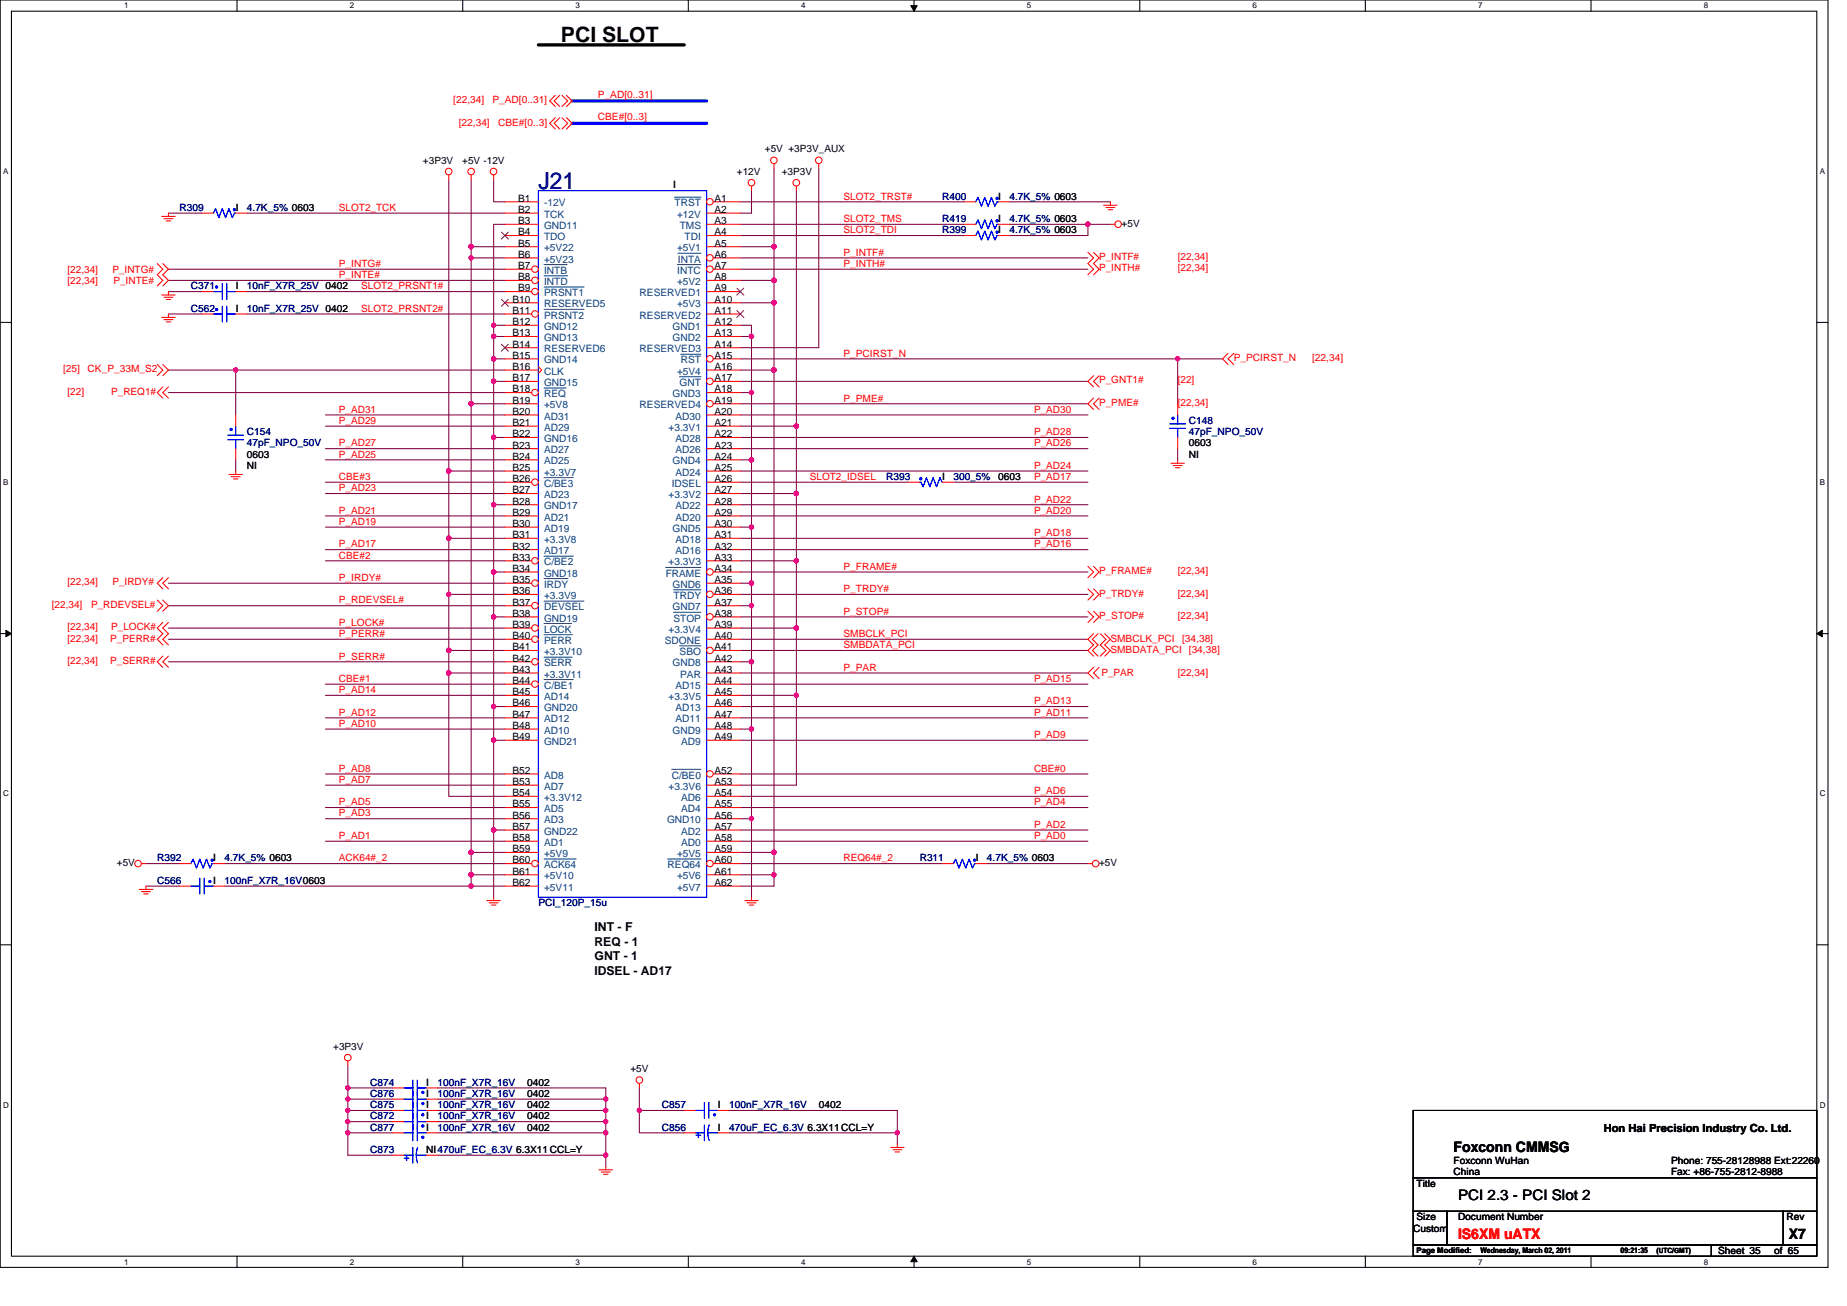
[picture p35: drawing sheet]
<svg xmlns="http://www.w3.org/2000/svg" width="297mm" height="210mm" viewBox="0 0 297 210" stroke-linecap="round" stroke-linejoin="round" font-family="sans-serif">
<defs><g id="words">
<text font-size="3.8" fill="#000080" x="86.6" y="30.4">J21</text>
<text font-size="3.4" x="90.2" y="6.8">PCI SLOT</text>
<g font-size="2.3">
<text x="233.8" y="185.2">Foxconn CMMSG</text>
<text x="234.5" y="192.9">PCI 2.3 - PCI Slot 2</text>
<text x="287.7" y="199.3">X7</text>
</g>
<text font-size="2.3" fill="#f00" x="234.5" y="199.3">IS6XM uATX</text>
<g font-size="2">
<text x="95.6" y="149.7">INT - F</text>
<text x="95.6" y="152.1">REQ - 1</text>
<text x="95.6" y="154.4">GNT - 1</text>
<text x="95.6" y="156.8">IDSEL - AD17</text>
</g>
<text font-size="1.8" x="257.9" y="182">Hon Hai Precision Industry Co. Ltd.</text>
<g font-size="1.6" fill="#f00">
<text x="72.9" y="16.6">[22,34]</text>
<text x="79.2" y="16.6">P_AD[0..31]</text>
<text x="96.2" y="15.7">P_AD[0..31]</text>
<text x="73.8" y="20.2">[22,34]</text>
<text x="80.1" y="20.2">CBE#[0..3]</text>
<text x="96.2" y="19.3">CBE#[0..3]</text>
<text x="54.5" y="33.9">SLOT2_TCK</text>
<text x="135.7" y="35.7">SLOT2_TMS</text>
<text x="135.7" y="32.1">SLOT2_TRST#</text>
<text x="135.7" y="41.1">P_INTF#</text>
<text x="135.7" y="37.5">SLOT2_TDI</text>
<text x="176.8" y="41.8">P_INTF#</text>
<text x="189.4" y="41.8">[22,34]</text>
<text x="10.9" y="45.6">[22,34]</text>
<text x="10.9" y="43.8">[22,34]</text>
<text x="18.1" y="43.8">P_INTG#</text>
<text x="18.2" y="45.6">P_INTE#</text>
<text x="54.5" y="42.9">P_INTG#</text>
<text x="54.5" y="44.7">P_INTE#</text>
<text x="58.1" y="46.5">SLOT2_PRSNT1#</text>
<text x="135.7" y="42.9">P_INTH#</text>
<text x="176.8" y="43.6">P_INTH#</text>
<text x="189.4" y="43.6">[22,34]</text>
<text x="58.1" y="50.1">SLOT2_PRSNT2#</text>
<text x="10.1" y="59.9">[25]</text>
<text x="14.1" y="59.9">CK_P_33M_S2</text>
<text x="135.7" y="57.3">P_PCIRST_N</text>
<text x="198.4" y="58.1">P_PCIRST_N</text>
<text x="211" y="58.1">[22,34]</text>
<text x="10.9" y="63.5">[22]</text>
<text x="17.9" y="63.5">P_REQ1#</text>
<text x="135.7" y="64.6">P_PME#</text>
<text x="176.8" y="65.3">P_PME#</text>
<text x="176.8" y="61.7">P_GNT1#</text>
<text x="189.4" y="65.3">[22,34]</text>
<text x="189.4" y="61.7">[22]</text>
<text x="54.5" y="71.8">P_AD27</text>
<text x="54.5" y="68.2">P_AD29</text>
<text x="54.5" y="66.4">P_AD31</text>
<text x="166.3" y="71.8">P_AD26</text>
<text x="166.3" y="70">P_AD28</text>
<text x="166.3" y="66.4">P_AD30</text>
<text x="54.5" y="77.2">CBE#3</text>
<text x="54.5" y="73.6">P_AD25</text>
<text x="130.2" y="77.2">SLOT2_IDSEL</text>
<text x="166.3" y="77.2">P_AD17</text>
<text x="166.3" y="75.4">P_AD24</text>
<text x="54.5" y="82.6">P_AD21</text>
<text x="54.5" y="79">P_AD23</text>
<text x="166.3" y="82.6">P_AD20</text>
<text x="166.3" y="80.8">P_AD22</text>
<text x="54.5" y="89.8">CBE#2</text>
<text x="54.5" y="88">P_AD17</text>
<text x="54.5" y="84.4">P_AD19</text>
<text x="166.3" y="88">P_AD16</text>
<text x="166.3" y="86.2">P_AD18</text>
<text x="10.9" y="94.1">[22,34]</text>
<text x="18.1" y="94.1">P_IRDY#</text>
<text x="54.5" y="93.4">P_IRDY#</text>
<text x="135.7" y="91.6">P_FRAME#</text>
<text x="135.7" y="95.2">P_TRDY#</text>
<text x="176.8" y="95.9">P_TRDY#</text>
<text x="176.8" y="92.3">P_FRAME#</text>
<text x="189.4" y="95.9">[22,34]</text>
<text x="189.4" y="92.3">[22,34]</text>
<text x="8.3" y="97.7">[22,34]</text>
<text x="10.9" y="101.3">[22,34]</text>
<text x="14.6" y="97.7">P_RDEVSEL#</text>
<text x="17.9" y="101.3">P_LOCK#</text>
<text x="54.5" y="100.6">P_LOCK#</text>
<text x="54.5" y="97">P_RDEVSEL#</text>
<text x="135.7" y="98.8">P_STOP#</text>
<text x="176.8" y="99.5">P_STOP#</text>
<text x="189.4" y="99.5">[22,34]</text>
<text x="10.9" y="106.7">[22,34]</text>
<text x="10.9" y="103.1">[22,34]</text>
<text x="17.7" y="106.7">P_SERR#</text>
<text x="17.7" y="103.1">P_PERR#</text>
<text x="54.5" y="102.4">P_PERR#</text>
<text x="54.5" y="106">P_SERR#</text>
<text x="135.7" y="107.8">P_PAR</text>
<text x="135.7" y="102.4">SMBCLK_PCI</text>
<text x="135.7" y="104.2">SMBDATA_PCI</text>
<text x="178.6" y="103.1">SMBCLK_PCI</text>
<text x="178.6" y="104.9">SMBDATA_PCI [34,38]</text>
<text x="190.1" y="103.1">[34,38]</text>
<text x="54.5" y="109.6">CBE#1</text>
<text x="54.5" y="111.4">P_AD14</text>
<text x="166.3" y="113.2">P_AD13</text>
<text x="166.3" y="109.6">P_AD15</text>
<text x="177.1" y="108.7">P_PAR</text>
<text x="189.4" y="108.7">[22,34]</text>
<text x="54.5" y="116.9">P_AD10</text>
<text x="54.5" y="115.1">P_AD12</text>
<text x="166.3" y="115.1">P_AD11</text>
<text x="166.3" y="118.7">P_AD9</text>
<text x="54.5" y="125.9">P_AD7</text>
<text x="54.5" y="124.1">P_AD8</text>
<text x="166.3" y="124.1">CBE#0</text>
<text x="54.5" y="131.3">P_AD3</text>
<text x="54.5" y="129.5">P_AD5</text>
<text x="166.3" y="129.5">P_AD4</text>
<text x="166.3" y="127.7">P_AD6</text>
<text x="54.5" y="134.9">P_AD1</text>
<text x="166.3" y="134.9">P_AD0</text>
<text x="166.3" y="133.1">P_AD2</text>
<text x="54.5" y="138.5">ACK64#_2</text>
<text x="135.7" y="138.5">REQ64#_2</text>
</g>
<g font-size="1.6">
<text x="68" y="26.3">+3P3V</text>
<text x="74.3" y="26.3">+5V -12V</text>
<text x="118.5" y="28.1">+12V</text>
<text x="123" y="24.5">+5V +3P3V_AUX</text>
<text x="125.7" y="28.1">+3P3V</text>
<text x="37.9" y="33.9">I</text>
<text x="83.3" y="32.4">B1</text>
<text x="83.3" y="34.2">B2</text>
<text x="108.2" y="30.3">I</text>
<text x="114.9" y="32.4">A1</text>
<text x="114.9" y="34.2">A2</text>
<text x="160.5" y="35.7">I</text>
<text x="160.5" y="32.1">I</text>
<text x="83.3" y="36">B3</text>
<text x="83.3" y="37.8">B4</text>
<text x="83.3" y="39.6">B5</text>
<text x="83.3" y="41.4">B6</text>
<text x="114.9" y="36">A3</text>
<text x="114.9" y="41.4">A6</text>
<text x="114.9" y="39.6">A5</text>
<text x="114.9" y="37.8">A4</text>
<text x="160.5" y="37.5">I</text>
<text x="180.4" y="36.4">+5V</text>
<text x="37.9" y="46.5">I</text>
<text x="83.3" y="43.3">B7</text>
<text x="83.3" y="45.1">B8</text>
<text x="83.3" y="46.9">B9</text>
<text x="114.9" y="43.3">A7</text>
<text x="114.9" y="45.1">A8</text>
<text x="114.9" y="46.9">A9</text>
<text x="37.9" y="50.1">I</text>
<text x="82.4" y="50.5">B11</text>
<text x="82.4" y="48.7">B10</text>
<text x="82.4" y="52.3">B12</text>
<text x="114.9" y="52.3">A12</text>
<text x="114.9" y="48.7">A10</text>
<text x="114.9" y="50.5">A11</text>
<text x="82.4" y="54.1">B13</text>
<text x="82.4" y="55.9">B14</text>
<text x="82.4" y="57.7">B15</text>
<text x="82.4" y="59.5">B16</text>
<text x="114.9" y="54.1">A13</text>
<text x="114.9" y="57.7">A15</text>
<text x="114.9" y="59.5">A16</text>
<text x="114.9" y="55.9">A14</text>
<text x="82.4" y="63.1">B18</text>
<text x="82.4" y="61.3">B17</text>
<text x="82.4" y="64.9">B19</text>
<text x="114.9" y="63.1">A18</text>
<text x="114.9" y="61.3">A17</text>
<text x="114.9" y="64.9">A19</text>
<text x="82.4" y="66.7">B20</text>
<text x="82.4" y="68.5">B21</text>
<text x="82.4" y="70.3">B22</text>
<text x="114.9" y="66.7">A20</text>
<text x="114.9" y="68.5">A21</text>
<text x="114.9" y="70.3">A22</text>
<text x="191.2" y="71.8">0603</text>
<text x="39.7" y="75.4">NI</text>
<text x="39.7" y="73.6">0603</text>
<text x="82.4" y="77.5">B26</text>
<text x="82.4" y="72.1">B23</text>
<text x="82.4" y="73.9">B24</text>
<text x="82.4" y="75.7">B25</text>
<text x="114.9" y="73.9">A24</text>
<text x="114.9" y="77.5">A26</text>
<text x="114.9" y="72.1">A23</text>
<text x="114.9" y="75.7">A25</text>
<text x="151.5" y="77.2">I</text>
<text x="160.5" y="77.2">0603</text>
<text x="191.2" y="73.6">NI</text>
<text x="82.4" y="79.3">B27</text>
<text x="82.4" y="81.1">B28</text>
<text x="82.4" y="82.9">B29</text>
<text x="114.9" y="79.3">A27</text>
<text x="114.9" y="81.1">A28</text>
<text x="114.9" y="82.9">A29</text>
<text x="82.4" y="84.7">B30</text>
<text x="82.4" y="86.5">B31</text>
<text x="82.4" y="88.3">B32</text>
<text x="114.9" y="84.7">A30</text>
<text x="114.9" y="86.5">A31</text>
<text x="114.9" y="88.3">A32</text>
<text x="82.4" y="90.1">B33</text>
<text x="82.4" y="93.7">B35</text>
<text x="82.4" y="91.9">B34</text>
<text x="82.4" y="95.5">B36</text>
<text x="114.9" y="93.7">A35</text>
<text x="114.9" y="91.9">A34</text>
<text x="114.9" y="95.5">A36</text>
<text x="114.9" y="90.1">A33</text>
<text x="82.4" y="97.4">B37</text>
<text x="82.4" y="101">B39</text>
<text x="82.4" y="99.2">B38</text>
<text x="114.9" y="97.4">A37</text>
<text x="114.9" y="99.2">A38</text>
<text x="114.9" y="101">A39</text>
<text x="82.4" y="102.8">B40</text>
<text x="82.4" y="106.4">B42</text>
<text x="82.4" y="104.6">B41</text>
<text x="114.9" y="102.8">A40</text>
<text x="114.9" y="106.4">A42</text>
<text x="114.9" y="104.6">A41</text>
<text x="82.4" y="110">B44</text>
<text x="82.4" y="108.2">B43</text>
<text x="82.4" y="111.8">B45</text>
<text x="82.4" y="113.6">B46</text>
<text x="114.9" y="110">A44</text>
<text x="114.9" y="111.8">A45</text>
<text x="114.9" y="113.6">A46</text>
<text x="114.9" y="108.2">A43</text>
<text x="82.4" y="115.4">B47</text>
<text x="82.4" y="117.2">B48</text>
<text x="82.4" y="119">B49</text>
<text x="114.9" y="119">A49</text>
<text x="114.9" y="117.2">A48</text>
<text x="114.9" y="115.4">A47</text>
<text x="82.4" y="124.4">B52</text>
<text x="114.9" y="124.4">A52</text>
<text x="82.4" y="126.2">B53</text>
<text x="82.4" y="128">B54</text>
<text x="82.4" y="129.8">B55</text>
<text x="82.4" y="131.6">B56</text>
<text x="114.9" y="128">A54</text>
<text x="114.9" y="129.8">A55</text>
<text x="114.9" y="126.2">A53</text>
<text x="114.9" y="131.6">A56</text>
<text x="82.4" y="133.4">B57</text>
<text x="82.4" y="135.2">B58</text>
<text x="82.4" y="137">B59</text>
<text x="114.9" y="133.4">A57</text>
<text x="114.9" y="135.2">A58</text>
<text x="114.9" y="137">A59</text>
<text x="18.8" y="139.2">+5V</text>
<text x="34.3" y="138.5">I</text>
<text x="34.3" y="142.1">I</text>
<text x="82.4" y="138.8">B60</text>
<text x="82.4" y="140.6">B61</text>
<text x="82.4" y="142.5">B62</text>
<text x="114.9" y="138.8">A60</text>
<text x="114.9" y="140.6">A61</text>
<text x="114.9" y="142.5">A62</text>
<text x="156.9" y="138.5">I</text>
<text x="176.8" y="139.2">+5V</text>
<text x="53.6" y="168.8">+3P3V</text>
<text x="101.4" y="172.4">+5V</text>
<text x="68.6" y="176.4">I</text>
<text x="68.6" y="174.6">I</text>
<text x="68.6" y="180">I</text>
<text x="68.6" y="178.2">I</text>
<text x="84.8" y="176.4">0402</text>
<text x="84.8" y="174.6">0402</text>
<text x="84.8" y="180">0402</text>
<text x="84.8" y="178.2">0402</text>
<text x="115.5" y="178.2">I</text>
<text x="131.7" y="178.2">0402</text>
<text x="68.6" y="185.4">NI470uF_EC_6.3V 6.3X11CCL=Y</text>
<text x="68.6" y="181.8">I</text>
<text x="84.8" y="181.8">0402</text>
<text x="115.5" y="181.8">I</text>
<text x="227.8" y="190.8">Title</text>
<text x="233.8" y="187.2">Foxconn WuHan</text>
<text x="233.8" y="189">China</text>
<text x="268.7" y="187.2">Phone: 755-28128988 Ext:22260</text>
<text x="268.7" y="189">Fax: +86-755-2812-8988</text>
<text x="227.8" y="196.2">Size</text>
<text x="234.5" y="196.2">Document Number</text>
<text x="287.3" y="196.2">Rev</text>
<text x="227.3" y="198">Custom</text>
<text x="276.3" y="201.6">Sheet 35</text>
<text x="285.3" y="201.6">of 65</text>
</g>
<g font-size="1.6" fill="#000080">
<text x="28.9" y="33.9">R309</text>
<text x="39.7" y="33.9">4.7K_5% 0603</text>
<text x="151.5" y="35.7">R419</text>
<text x="151.5" y="32.1">R400</text>
<text x="162.3" y="35.7">4.7K_5% 0603</text>
<text x="162.3" y="32.1">4.7K_5% 0603</text>
<text x="151.5" y="37.5">R399</text>
<text x="162.3" y="37.5">4.7K_5% 0603</text>
<text x="30.7" y="46.5">C371</text>
<text x="39.7" y="46.5">10nF_X7R_25V 0402</text>
<text x="30.7" y="50.1">C562</text>
<text x="39.7" y="50.1">10nF_X7R_25V 0402</text>
<text x="39.7" y="70">C154</text>
<text x="39.7" y="71.8">47pF_NPO_50V</text>
<text x="191.2" y="68.2">C148</text>
<text x="191.2" y="70">47pF_NPO_50V</text>
<text x="142.5" y="77.2">R393</text>
<text x="153.3" y="77.2">300_5%</text>
<text x="25.3" y="138.5">R392</text>
<text x="25.3" y="142.1">C566</text>
<text x="36.1" y="138.5">4.7K_5% 0603</text>
<text x="36.1" y="142.1">100nF_X7R_16V0603</text>
<text x="147.9" y="138.5">R311</text>
<text x="158.7" y="138.5">4.7K_5% 0603</text>
<text x="86.6" y="145.7">PCI_120P_15u</text>
<text x="59.5" y="176.4">C876</text>
<text x="59.5" y="174.6">C874</text>
<text x="59.5" y="180">C872</text>
<text x="59.5" y="178.2">C875</text>
<text x="70.4" y="176.4">100nF_X7R_16V</text>
<text x="70.4" y="174.6">100nF_X7R_16V</text>
<text x="70.4" y="180">100nF_X7R_16V</text>
<text x="70.4" y="178.2">100nF_X7R_16V</text>
<text x="106.4" y="178.2">C857</text>
<text x="117.3" y="178.2">100nF_X7R_16V</text>
<text x="59.5" y="185.4">C873</text>
<text x="59.5" y="181.8">C877</text>
<text x="70.4" y="181.8">100nF_X7R_16V</text>
<text x="106.4" y="181.8">C856</text>
<text x="117.3" y="181.8">470uF_EC_6.3V 6.3X11CCL=Y</text>
</g>
<g font-size="1.6" fill="#004080">
<text x="87.5" y="33.2">-12V</text>
<text x="87.5" y="35">TCK</text>
<text x="108.5" y="33.2">TRST</text>
<text x="108.9" y="35">+12V</text>
<text x="87.5" y="36.8">GND11</text>
<text x="87.5" y="38.6">TDO</text>
<text x="87.5" y="40.4">+5V22</text>
<text x="108.9" y="40.4">+5V1</text>
<text x="109.3" y="36.8">TMS</text>
<text x="110.1" y="38.6">TDI</text>
<text x="87.5" y="42.2">+5V23</text>
<text x="87.5" y="44">INTB</text>
<text x="87.5" y="45.8">INTD</text>
<text x="87.5" y="47.6">PRSNT1</text>
<text x="102.9" y="47.6">RESERVED1</text>
<text x="108.9" y="45.8">+5V2</text>
<text x="108.9" y="44">INTC</text>
<text x="109" y="42.2">INTA</text>
<text x="87.5" y="49.4">RESERVED5</text>
<text x="87.5" y="51.2">PRSNT2</text>
<text x="87.5" y="53">GND12</text>
<text x="102.9" y="51.2">RESERVED2</text>
<text x="108.2" y="53">GND1</text>
<text x="108.9" y="49.4">+5V3</text>
<text x="87.5" y="54.8">GND13</text>
<text x="87.5" y="56.6">RESERVED6</text>
<text x="87.5" y="58.4">GND14</text>
<text x="102.9" y="56.6">RESERVED3</text>
<text x="108.2" y="54.8">GND2</text>
<text x="109.5" y="58.4">RST</text>
<text x="87.5" y="60.2">CLK</text>
<text x="87.5" y="62.1">GND15</text>
<text x="87.5" y="63.9">REQ</text>
<text x="87.5" y="65.7">+5V8</text>
<text x="102.9" y="65.7">RESERVED4</text>
<text x="108.2" y="63.9">GND3</text>
<text x="108.9" y="60.2">+5V4</text>
<text x="109.3" y="62.1">GNT</text>
<text x="87.5" y="67.5">AD31</text>
<text x="87.5" y="69.3">AD29</text>
<text x="87.5" y="71.1">GND16</text>
<text x="107.5" y="69.3">+3.3V1</text>
<text x="108.6" y="67.5">AD30</text>
<text x="108.6" y="71.1">AD28</text>
<text x="87.5" y="72.9">AD27</text>
<text x="87.5" y="74.7">AD25</text>
<text x="87.5" y="76.5">+3.3V7</text>
<text x="108.2" y="74.7">GND4</text>
<text x="108.6" y="72.9">AD26</text>
<text x="108.6" y="76.5">AD24</text>
<text x="87.5" y="78.3">C/BE3</text>
<text x="87.5" y="80.1">AD23</text>
<text x="87.5" y="81.9">GND17</text>
<text x="87.5" y="83.7">AD21</text>
<text x="107.5" y="80.1">+3.3V2</text>
<text x="108" y="78.3">IDSEL</text>
<text x="108.6" y="81.9">AD22</text>
<text x="108.6" y="83.7">AD20</text>
<text x="87.5" y="85.5">AD19</text>
<text x="87.5" y="87.3">+3.3V8</text>
<text x="87.5" y="89.1">AD17</text>
<text x="108.2" y="85.5">GND5</text>
<text x="108.6" y="87.3">AD18</text>
<text x="108.6" y="89.1">AD16</text>
<text x="87.5" y="90.9">C/BE2</text>
<text x="87.5" y="92.7">GND18</text>
<text x="87.5" y="94.5">IRDY</text>
<text x="107.1" y="92.7">FRAME</text>
<text x="107.5" y="90.9">+3.3V3</text>
<text x="108.2" y="94.5">GND6</text>
<text x="87.5" y="96.3">+3.3V9</text>
<text x="87.5" y="98.1">DEVSEL</text>
<text x="87.5" y="99.9">GND19</text>
<text x="87.5" y="101.7">LOCK</text>
<text x="107.5" y="101.7">+3.3V4</text>
<text x="108.2" y="98.1">GND7</text>
<text x="108.3" y="99.9">STOP</text>
<text x="108.3" y="96.3">TRDY</text>
<text x="87.5" y="103.5">PERR</text>
<text x="87.5" y="105.3">+3.3V10</text>
<text x="87.5" y="107.1">SERR</text>
<text x="106.9" y="103.5">SDONE</text>
<text x="108.2" y="107.1">GND8</text>
<text x="109.3" y="105.3">SBO</text>
<text x="87.5" y="108.9">+3.3V11</text>
<text x="87.5" y="110.7">C/BE1</text>
<text x="87.5" y="112.5">AD14</text>
<text x="107.5" y="112.5">+3.3V5</text>
<text x="108.6" y="110.7">AD15</text>
<text x="109.4" y="108.9">PAR</text>
<text x="87.5" y="114.3">GND20</text>
<text x="87.5" y="116.2">AD12</text>
<text x="87.5" y="118">AD10</text>
<text x="87.5" y="119.8">GND21</text>
<text x="108.2" y="118">GND9</text>
<text x="108.6" y="114.3">AD13</text>
<text x="108.6" y="116.2">AD11</text>
<text x="109.6" y="119.8">AD9</text>
<text x="87.5" y="125.2">AD8</text>
<text x="108" y="125.2">C/BE0</text>
<text x="87.5" y="127">AD7</text>
<text x="87.5" y="128.8">+3.3V12</text>
<text x="87.5" y="130.6">AD5</text>
<text x="107.5" y="127">+3.3V6</text>
<text x="109.6" y="128.8">AD6</text>
<text x="109.6" y="130.6">AD4</text>
<text x="87.5" y="132.4">AD3</text>
<text x="87.5" y="134.2">GND22</text>
<text x="87.5" y="136">AD1</text>
<text x="87.5" y="137.8">+5V9</text>
<text x="107.3" y="132.4">GND10</text>
<text x="108.9" y="137.8">+5V5</text>
<text x="109.6" y="134.2">AD2</text>
<text x="109.6" y="136">AD0</text>
<text x="87.5" y="139.6">ACK64</text>
<text x="87.5" y="141.4">+5V10</text>
<text x="87.5" y="143.2">+5V11</text>
<text x="107.4" y="139.6">REQ64</text>
<text x="108.9" y="141.4">+5V6</text>
<text x="108.9" y="143.2">+5V7</text>
</g>
<g font-size="1.6" fill="#00f">
<text x="111.8" y="183">+</text>
<text x="65" y="186.6">+</text>
</g>
<g font-size="1.3">
<text x="20" y="1.4">1</text>
<text x="56.3" y="1.4">2</text>
<text x="92.6" y="1.4">3</text>
<text x="128.8" y="1.4">4</text>
<text x="165.1" y="1.4">5</text>
<text x="201.4" y="1.4">6</text>
<text x="237.7" y="1.4">7</text>
<text x="274" y="1.4">8</text>
<text x=".5" y="28">A</text>
<text x="292.6" y="28">A</text>
<text x=".5" y="78">B</text>
<text x="292.6" y="78">B</text>
<text x=".5" y="128.1">C</text>
<text x="292.6" y="128.1">C</text>
<text x=".5" y="178.1">D</text>
<text x="292.6" y="178.1">D</text>
<text x="20" y="203.3">1</text>
<text x="56.3" y="203.3">2</text>
<text x="92.6" y="203.3">3</text>
<text x="128.8" y="203.3">4</text>
<text x="165.1" y="203.3">5</text>
<text x="201.4" y="203.3">6</text>
<text x="237.7" y="203.3">7</text>
<text x="274" y="203.3">8</text>
</g>
<g font-size="1.2">
<text x="227.8" y="201.5">Page Modified:</text>
<text x="238.1" y="201.5">Wednesday, March 02, 2011</text>
<text x="260.6" y="201.5">09:21:35</text>
<text x="266.4" y="201.4">(UTC/GMT)</text>
</g>
</g></defs>
<path d="M0 0h294v203.8h-294zM1.8 1.8h290.4v200.2h-290.4z" fill="none" stroke="#000" stroke-width=".17"/>
<g fill="#fff">
<path d="M20 .2h.7v1.4h-.7z"/>
<path d="M20 202.2h.7v1.4h-.7z"/>
</g>
<path d="M38.1 0v1.8M38.1 202v1.8" fill="none" stroke="#000" stroke-width=".17"/>
<g fill="#fff">
<path d="M56.3 .2h.7v1.4h-.7z"/>
<path d="M56.3 202.2h.7v1.4h-.7z"/>
</g>
<path d="M74.4 0v1.8M74.4 202v1.8" fill="none" stroke="#000" stroke-width=".17"/>
<g fill="#fff">
<path d="M92.6 .2h.7v1.4h-.7z"/>
<path d="M92.6 202.2h.7v1.4h-.7z"/>
</g>
<path d="M110.7 0v1.8M110.7 202v1.8" fill="none" stroke="#000" stroke-width=".17"/>
<g fill="#fff">
<path d="M128.8 .2h.8v1.4h-.8z"/>
<path d="M128.8 202.2h.8v1.4h-.8z"/>
</g>
<path d="M147 0v1.8M147 202v1.8" fill="none" stroke="#000" stroke-width=".17"/>
<path d="M146.5 .9h1l-.5 .9zM147 202l.5 .9h-1z" fill="#000" stroke="#000" stroke-width=".16"/>
<g fill="#fff">
<path d="M165.1 .2h.8v1.4h-.8z"/>
<path d="M165.1 202.2h.8v1.4h-.8z"/>
</g>
<path d="M183.3 0v1.8M183.3 202v1.8" fill="none" stroke="#000" stroke-width=".17"/>
<g fill="#fff">
<path d="M201.4 .2h.8v1.4h-.8z"/>
<path d="M201.4 202.2h.8v1.4h-.8z"/>
</g>
<path d="M219.6 0v1.8M219.6 202v1.8" fill="none" stroke="#000" stroke-width=".17"/>
<g fill="#fff">
<path d="M237.7 .2h.7v1.4h-.7z"/>
<path d="M237.7 202.2h.7v1.4h-.7z"/>
</g>
<path d="M255.9 0v1.8M255.9 202v1.8" fill="none" stroke="#000" stroke-width=".17"/>
<g fill="#fff">
<path d="M274 .2h.7v1.4h-.7z"/>
<path d="M274 202.2h.7v1.4h-.7z"/>
<path d="M.5 26.8h.9v1.5h-.9z"/>
<path d="M292.6 26.8h.9v1.5h-.9z"/>
<path d="M.5 76.9h.9v1.4h-.9z"/>
<path d="M292.6 76.9h.9v1.4h-.9z"/>
</g>
<path d="M0 51.8h1.8M292.2 51.8h1.8" fill="none" stroke="#000" stroke-width=".17"/>
<g fill="#fff">
<path d="M.5 126.9h.9v1.4h-.9z"/>
<path d="M292.6 126.9h1v1.4h-1z"/>
</g>
<path d="M0 101.9h1.8M292.2 101.9h1.8" fill="none" stroke="#000" stroke-width=".17"/>
<path d="M.9 101.3l.9 .6-.9 .5zM292.2 101.9l.9-.6v1.1z" fill="#000" stroke="#000" stroke-width=".16"/>
<g fill="#fff">
<path d="M.5 176.9h.9v1.5h-.9z"/>
<path d="M292.6 176.9h1v1.5h-1z"/>
</g>
<path d="M0 151.9h1.8M292.2 151.9h1.8M227.3 178.5h64.9v10.9h-64.9zM227.3 189.4h64.9v5.4h-64.9zM227.3 194.8h5.4v5.4h-5.4zM232.7 194.8h54.1v5.4h-54.1zM286.8 194.8h5.4v5.4h-5.4zM227.3 200.2h47.9v1.8h-47.9zM275.2 200.2h17v1.8h-17z" fill="none" stroke="#000" stroke-width=".17"/>
<g fill="none" stroke="#800040" stroke-width=".17">
<path d="M27.1 34.3h5.4M39.7 34.3h41.5M72.2 28.9v46.8M75.8 39.7v1.8M75.8 28.9v10.8M75.8 39.7h5.4M79.4 28.9v3.5h1.8M81.2 36.1h-1.8v16.2M119.1 37.9h36M119.1 36.1h36M119.1 32.4h36M119.1 39.7h5.4"/>
<path d="M120.9 30.6v3.7h-1.8M124.5 39.7v5.4M124.5 27.1v12.6M128.1 30.6v37.9M131.7 27.1v28.8h-12.6M162.3 36.1h12.7M162.3 32.4h16.3M175 36.1v1.8h-12.7M175 36.1h3.6M27.1 59.5h10.8M27.1 43.3h54.1M27.1 45.1h54.1"/>
<path d="M27.1 50.5h5.4M27.1 46.9h5.4M37.9 59.5v7.2M37.9 59.5h43.3M39.7 46.9h41.5M39.7 50.5h41.5M75.8 41.5v23.4M75.8 41.5h5.4M79.4 52.3v1.8M79.4 54.1v3.6M79.4 54.1h1.8M79.4 57.7v3.6h1.8"/>
<path d="M79.4 57.7h1.8M79.4 52.3h1.8M119.1 57.7h70.3v7.2M119.1 41.5h55.9M119.1 43.3h55.9M119.1 48.7h5.4M119.1 54.1h1.8M119.1 52.3h1.8v1.8M119.1 45.1h5.4M119.1 59.5h5.4M120.9 54.1v9M124.5 59.5v77.6"/>
<path d="M124.5 48.7v10.8M124.5 45.1v3.6M189.4 57.7h7.2M27.1 63.1h54.1M37.9 73.9v1.8M52.3 77.5h28.9M52.3 79.4h28.9M52.3 73.9h28.9M52.3 72.1h28.9M52.3 68.5h28.9M52.3 66.7h28.9M72.2 75.7h9"/>
<path d="M72.2 75.7v10.9M75.8 64.9v72.2M75.8 64.9h5.4M79.4 70.3v10.9M79.4 61.3v9h1.8M119.1 75.7h55.9M119.1 72.1h55.9M119.1 70.3h55.9M119.1 66.7h55.9M119.1 61.3h55.9M119.1 64.9h55.9M119.1 77.5h27"/>
<path d="M119.1 68.5h9M119.1 79.4h9M119.1 73.9h1.8M119.1 63.1h1.8M120.9 73.9v10.9M120.9 63.1v10.8M128.1 79.4v10.8M128.1 68.5v10.9M153.3 77.5h21.7M189.4 72.1v1.8M27.1 93.8h54.1M27.1 97.4h54.1"/>
<path d="M52.3 90.2h28.9M52.3 88.4h28.9M52.3 84.8h28.9M52.3 83h28.9M72.2 95.6h9M72.2 86.6h9M72.2 95.6v9M72.2 86.6v9M79.4 92v7.2M79.4 81.2v10.8M79.4 99.2v14.4h1.8M79.4 99.2h1.8"/>
<path d="M79.4 81.2h1.8M79.4 92h1.8M119.1 88.4h55.9M119.1 86.6h55.9M119.1 83h55.9M119.1 81.2h55.9M119.1 92h55.9M119.1 95.6h55.9M119.1 99.2h55.9M119.1 90.2h9M119.1 97.4h1.8M119.1 93.8h1.8"/>
<path d="M119.1 84.8h1.8M120.9 97.4v9M120.9 93.8v3.6M120.9 84.8v9M128.1 90.2v10.8M27.1 101h54.1M27.1 102.8h54.1M27.1 106.4h54.1M52.3 110h28.9M52.3 117.2h28.9M52.3 115.4h28.9M52.3 111.8h28.9"/>
<path d="M72.2 108.2v19.8h9M72.2 108.2h9M72.2 104.6h9M72.2 104.6v3.6M79.4 113.6v5.4M79.4 119v14.5h1.8M79.4 119h1.8M119.1 115.4h55.9M119.1 113.6h55.9M119.1 110h55.9M119.1 119h55.9M119.1 108.2h55.9"/>
<path d="M119.1 102.8h55.9M119.1 104.6h55.9M119.1 111.8h9M119.1 101h9M119.1 106.4h1.8M119.1 117.2h1.8M120.9 106.4v10.8M120.9 117.2v14.4M128.1 111.8v14.4h-9M128.1 101v10.8M23.5 138.9h5.4M36.1 138.9h45.1"/>
<path d="M52.3 135.3h28.9M52.3 131.6h28.9M52.3 129.8h28.9M52.3 126.2h28.9M52.3 124.4h28.9M75.8 137.1v3.6M75.8 137.1h5.4M79.4 133.5v10.8M119.1 124.4h55.9M119.1 135.3h55.9M119.1 133.5h55.9M119.1 129.8h55.9"/>
<path d="M119.1 128h55.9M119.1 131.6h1.8M119.1 138.9h32.4M119.1 137.1h5.4M120.9 131.6v12.7M124.5 137.1v3.6M158.7 138.9h16.3M23.5 142.5h5.4M36.1 142.5h39.7M75.8 140.7v1.8M75.8 142.5h5.4M75.8 140.7h5.4"/>
<path d="M119.1 140.7h5.4M124.5 140.7v1.8h-5.4M55.9 171.3v3.6M55.9 174.9v1.8M55.9 176.7v1.8M55.9 178.5v1.8M55.9 178.5h7.3M55.9 174.9h7.3M55.9 176.7h7.3M70.4 178.5h27M70.4 174.9h27v1.8M70.4 176.7h27"/>
<path d="M97.4 178.5v1.8M97.4 176.7v1.8M102.8 178.5h7.2M102.8 178.5v3.6h7.2M102.8 174.9v3.6M117.3 178.5h27v3.6M55.9 180.3h7.3M55.9 182.1h7.3M55.9 182.1v3.6h7.3M55.9 180.3v1.8M70.4 185.7h27M70.4 180.3h27"/>
<path d="M70.4 182.1h27M97.4 180.3v1.8M97.4 185.7v1.9M97.4 182.1v3.6M117.3 182.1h27M144.3 182.1v1.8"/>
</g>
<g fill="#f0f" stroke="#f0f" stroke-width=".17">
<circle cx="97.4" cy="178.5" r=".35"/>
<circle cx="55.9" cy="176.7" r=".35"/>
<circle cx="97.4" cy="185.7" r=".35"/>
<circle cx="97.4" cy="180.3" r=".35"/>
<circle cx="55.9" cy="178.5" r=".35"/>
<circle cx="102.8" cy="178.5" r=".35"/>
<circle cx="97.4" cy="182.1" r=".35"/>
<circle cx="55.9" cy="180.3" r=".35"/>
<circle cx="144.3" cy="182.1" r=".35"/>
<circle cx="97.4" cy="176.7" r=".35"/>
<circle cx="55.9" cy="174.9" r=".35"/>
<circle cx="55.9" cy="182.1" r=".35"/>
<circle cx="128.1" cy="111.8" r=".35"/>
<circle cx="128.1" cy="101" r=".35"/>
<circle cx="128.1" cy="90.2" r=".35"/>
<circle cx="128.1" cy="79.3" r=".35"/>
<circle cx="128.1" cy="68.5" r=".35"/>
<circle cx="124.5" cy="140.6" r=".35"/>
<circle cx="124.5" cy="137" r=".35"/>
<circle cx="124.5" cy="59.5" r=".35"/>
<circle cx="124.5" cy="48.7" r=".35"/>
<circle cx="124.5" cy="45.1" r=".35"/>
<circle cx="124.5" cy="39.7" r=".35"/>
<circle cx="174.9" cy="36.1" r=".35"/>
<circle cx="120.8" cy="106.4" r=".35"/>
<circle cx="120.8" cy="54.1" r=".35"/>
<circle cx="120.8" cy="131.6" r=".35"/>
<circle cx="120.8" cy="117.2" r=".35"/>
<circle cx="120.8" cy="97.4" r=".35"/>
<circle cx="120.8" cy="93.8" r=".35"/>
<circle cx="120.8" cy="84.7" r=".35"/>
<circle cx="120.8" cy="73.9" r=".35"/>
<circle cx="120.8" cy="63.1" r=".35"/>
<circle cx="189.4" cy="57.7" r=".35"/>
<circle cx="72.2" cy="75.7" r=".35"/>
<circle cx="72.2" cy="108.2" r=".35"/>
<circle cx="72.2" cy="104.6" r=".35"/>
<circle cx="72.2" cy="86.5" r=".35"/>
<circle cx="72.2" cy="95.6" r=".35"/>
<circle cx="75.8" cy="142.5" r=".35"/>
<circle cx="75.8" cy="140.6" r=".35"/>
<circle cx="75.8" cy="137" r=".35"/>
<circle cx="75.8" cy="64.9" r=".35"/>
<circle cx="75.8" cy="39.7" r=".35"/>
<circle cx="75.8" cy="41.5" r=".35"/>
<circle cx="79.4" cy="54.1" r=".35"/>
<circle cx="79.4" cy="52.3" r=".35"/>
<circle cx="79.4" cy="61.3" r=".35"/>
<circle cx="79.4" cy="57.7" r=".35"/>
<circle cx="79.4" cy="113.6" r=".35"/>
<circle cx="79.4" cy="99.2" r=".35"/>
<circle cx="79.4" cy="70.3" r=".35"/>
<circle cx="79.4" cy="133.4" r=".35"/>
<circle cx="79.4" cy="119" r=".35"/>
<circle cx="79.4" cy="92" r=".35"/>
<circle cx="79.4" cy="81.1" r=".35"/>
<circle cx="37.9" cy="59.5" r=".35"/>
</g>
<path d="M92 16.2h21.6M92 19.8h21.6" fill="none" stroke="#00f" stroke-width=".53"/>
<g fill="none" stroke="#f00" stroke-width=".17">
<path d="M89.3 15.3l-.9 .9 .9 .9M89.3 18.9l-.9 .9 .9 .9M90 15.3l-.9 .9 .9 .9M90 18.9l-.9 .9 .9 .9M90.4 15.3l.9 .9-.9 .9M90.4 18.9l.9 .9-.9 .9M91.1 15.3l.9 .9-.9 .9M91.1 18.9l.9 .9-.9 .9M26 34.8h2.2M26.4 35.2h1.4M26.7 35.5h.7M27.1 34.3v.5"/>
<path d="M32.5 34.3h1.8M37.9 34.3h1.8M72.2 28.1v.8M75.8 28.1v.8M79.4 28.1v.8M120.9 29.9v.7M124.5 26.3v.8M128.1 29.9v.7M131.7 26.3v.8M155.1 37.9h1.8M160.5 37.9h1.8M177.5 33h2.2"/>
<path d="M177.9 33.4h1.4M178.2 33.7h.7M178.6 36.1h.7M178.6 32.4v.6M25.3 42.4l.9 .9-.9 .9 .9 .9-.9 .9M25.3 58.6l.9 .9-.9 .9M26 47.4h2.2M26 51h2.2M26.2 42.4l.9 .9-.9 .9 .9 .9-.9 .9M26.2 58.6l.9 .9-.9 .9M26.4 47.8h1.4M26.4 51.4h1.4"/>
<path d="M26.7 48.2h.7M26.7 51.8h.7M27.1 46.9v.5M27.1 50.5v.5M32.5 46.9h1.8M37.9 46.9h1.8M175 40.6l.9 .9-.9 .9 .9 .9-.9 .9M175.9 40.6l.9 .9-.9 .9 .9 .9-.9 .9M197.5 56.8l-.9 .9 .9 .9M198.4 56.8l-.9 .9 .9 .9M26.2 62.2l-.9 .9 .9 .9M27.1 62.2l-.9 .9 .9 .9"/>
<path d="M36.8 76.3h2.2M37.2 76.6h1.4M37.5 77h.8M37.9 75.7v.6M175.9 64l-.9 .9 .9 .9M175.9 60.4l-.9 .9 .9 .9M176.8 64l-.9 .9 .9 .9M176.8 60.4l-.9 .9 .9 .9M188.3 74.5h2.2M188.7 74.8h1.4M189 75.2h.8M189.4 73.9v.6"/>
<path d="M189.4 64.9v1.8M189.4 70.3v1.8M25.3 96.5l.9 .9-.9 .9M26.2 96.5l.9 .9-.9 .9M26.2 92.9l-.9 .9 .9 .9M27.1 92.9l-.9 .9 .9 .9M175 94.7l.9 .9-.9 .9M175 91.1l.9 .9-.9 .9M175 98.3l.9 .9-.9 .9M175.9 94.7l.9 .9-.9 .9M175.9 91.1l.9 .9-.9 .9M175.9 98.3l.9 .9-.9 .9"/>
<path d="M26.2 100.1l-.9 .9 .9 .9-.9 .9 .9 .9M26.2 105.5l-.9 .9 .9 .9M27.1 100.1l-.9 .9 .9 .9-.9 .9 .9 .9M27.1 105.5l-.9 .9 .9 .9M175.9 107.3l-.9 .9 .9 .9M175.9 101.9l-.9 .9 .9 .9-.9 .9 .9 .9M176.6 101.9l-.9 .9 .9 .9-.9 .9 .9 .9M176.8 107.3l-.9 .9 .9 .9M177 101.9l.9 .9-.9 .9 .9 .9-.9 .9M177.7 101.9l.9 .9-.9 .9 .9 .9-.9 .9M22.8 138.9h.7M175 138.9h.7"/>
<path d="M22.4 143h2.2M22.8 143.4h1.4M23.1 143.7h.7M23.5 142.5v.5M78.3 144.8h2.2M78.7 145.2h1.4M79 145.5h.8M79.4 144.3v.5M119.8 144.8h2.1M120.1 145.2h1.5M120.5 145.5h.7M120.9 144.3v.5"/>
<path d="M55.9 170.6v.7M63.2 176.7h1.8M63.2 174.9h1.8M68.6 176.7h1.8M68.6 174.9h1.8M102.8 174.2v.7M110 178.5h1.8M115.5 178.5h1.8M96.3 188.1h2.2M96.7 188.4h1.4M97.1 188.8h.7M97.4 187.6v.5"/>
<path d="M143.2 184.5h2.2M143.6 184.8h1.4M144 185.2h.7M144.3 183.9v.6"/>
<circle cx="72.2" cy="27.6" r=".53"/>
<circle cx="75.8" cy="27.6" r=".53"/>
<circle cx="79.4" cy="27.6" r=".53"/>
<circle cx="120.9" cy="29.4" r=".53"/>
<circle cx="124.5" cy="25.8" r=".53"/>
<circle cx="128.1" cy="29.4" r=".54"/>
<circle cx="131.7" cy="25.8" r=".53"/>
<circle cx="179.8" cy="36" r=".53"/>
<circle cx="22.2" cy="138.9" r=".53"/>
<circle cx="176.2" cy="138.9" r=".53"/>
<circle cx="55.9" cy="170.1" r=".54"/>
<circle cx="102.8" cy="173.6" r=".53"/>
</g>
<path d="M86.6 7.2h23.4" fill="none" stroke="#000" stroke-width=".53"/>
<g fill="none" stroke="#00f" stroke-width=".17">
<path d="M34.3 34.3l.4-.8 .5 1.5 .5-1.5 .6 1.5 .5-1.5 .6 1.5 .3-.7h.2M86.6 30.6h27v113.7h-27zM156.9 37.9l.4-.8 .5 1.5 .6-1.5 .5 1.5 .5-1.5 .6 1.5 .4-.7h.1M34.3 46.9h1.4M35.7 45.6v2.6M36.5 45.6v2.6M36.5 46.9h1.4M188.1 68.9h2.5M188.1 68.2h2.5M189.4 68.9v1.4M189.4 66.7v1.5M65 176.7h1.4"/>
<path d="M65 174.9h1.4M66.4 175.5v2.5M66.4 173.7v2.5M67.1 175.5v2.5M67.1 176.7h1.5M67.1 173.7v2.5M67.1 174.9h1.5M111.8 178.5h1.5M113.3 177.3v2.5M114 177.3v2.5M114 178.5h1.5"/>
</g>
<g fill="#00f" stroke="#00f" stroke-width=".17">
<circle cx="160.4" cy="37.3" r=".17"/>
<circle cx="68" cy="177.4" r=".17"/>
<circle cx="188.7" cy="67.2" r=".17"/>
<circle cx="68" cy="175.6" r=".17"/>
<circle cx="34.8" cy="46.1" r=".17"/>
<circle cx="114.9" cy="179.2" r=".17"/>
<circle cx="37.7" cy="33.7" r=".17"/>
</g>
<circle cx="114.2" cy="32.4" r=".52" fill="#fff" stroke="#f00" stroke-width=".17"/>
<path d="M113.6 34.3h5.5M113.6 36.1h5.5M113.6 37.9h5.5M113.6 39.7h5.5M114.7 32.4h4.4" fill="none" stroke="#f00" stroke-width=".17"/>
<path d="M108.5 31.7h4.2" fill="none" stroke="#004080" stroke-width=".16"/>
<circle cx="114.2" cy="41.5" r=".52" fill="#fff" stroke="#f00" stroke-width=".17"/>
<path d="M114.7 41.5h4.4" fill="none" stroke="#f00" stroke-width=".17"/>
<path d="M109 40.7h3.7" fill="none" stroke="#004080" stroke-width=".16"/>
<circle cx="114.2" cy="43.3" r=".52" fill="#fff" stroke="#f00" stroke-width=".17"/>
<path d="M113.6 45.1h5.5M113.6 46.9h5.5M113.6 48.7h5.5M113.6 50.5h5.5M113.6 52.3h5.5M113.6 54.1h5.5M113.6 55.9h5.5M114.7 43.3h4.4" fill="none" stroke="#f00" stroke-width=".17"/>
<path d="M108.9 42.5h3.8" fill="none" stroke="#004080" stroke-width=".16"/>
<path d="M118.5 46.3l1.1 1.2M118.5 49.9l1.1 1.2M119.6 46.3l-1.1 1.2M119.6 49.9l-1.1 1.2" fill="none" stroke="#804000" stroke-width=".16"/>
<circle cx="114.2" cy="57.7" r=".52" fill="#fff" stroke="#f00" stroke-width=".17"/>
<path d="M113.6 59.5h5.5M114.7 57.7h4.4" fill="none" stroke="#f00" stroke-width=".17"/>
<path d="M109.5 57h3.2" fill="none" stroke="#004080" stroke-width=".16"/>
<circle cx="114.2" cy="61.3" r=".52" fill="#fff" stroke="#f00" stroke-width=".17"/>
<path d="M113.6 63.1h5.5M114.7 61.3h4.4" fill="none" stroke="#f00" stroke-width=".17"/>
<path d="M109.3 60.6h3.4" fill="none" stroke="#004080" stroke-width=".16"/>
<circle cx="114.2" cy="64.9" r=".52" fill="#fff" stroke="#f00" stroke-width=".17"/>
<g fill="none" stroke="#f00" stroke-width=".17">
<path d="M113.6 66.7h5.5M113.6 68.5h5.5M113.6 70.3h5.5M113.6 72.1h5.5M113.6 73.9h5.5M113.6 75.7h5.5M113.6 77.5h5.5M113.6 79.4h5.5M114.7 64.9h4.4M113.6 81.2h5.5M113.6 83h5.5M113.6 84.8h5.5"/>
<path d="M113.6 86.6h5.5M113.6 88.4h5.5M113.6 90.2h5.5"/>
</g>
<circle cx="114.2" cy="92" r=".52" fill="#fff" stroke="#f00" stroke-width=".17"/>
<path d="M113.6 93.8h5.5M114.7 92h4.4" fill="none" stroke="#f00" stroke-width=".17"/>
<path d="M107.1 91.2h5.6" fill="none" stroke="#004080" stroke-width=".16"/>
<circle cx="114.2" cy="95.6" r=".52" fill="#fff" stroke="#f00" stroke-width=".17"/>
<path d="M113.6 97.4h5.5M114.7 95.6h4.4" fill="none" stroke="#f00" stroke-width=".17"/>
<path d="M108.3 94.8h4.4" fill="none" stroke="#004080" stroke-width=".16"/>
<circle cx="114.2" cy="99.2" r=".52" fill="#fff" stroke="#f00" stroke-width=".17"/>
<path d="M114.7 99.2h4.4M113.6 101h5.5M113.6 102.8h5.5" fill="none" stroke="#f00" stroke-width=".17"/>
<path d="M108.3 98.4h4.4" fill="none" stroke="#004080" stroke-width=".16"/>
<circle cx="114.2" cy="104.6" r=".52" fill="#fff" stroke="#f00" stroke-width=".17"/>
<path d="M113.6 106.4h5.5M113.6 108.2h5.5M113.6 110h5.5M113.6 111.8h5.5M113.6 113.6h5.5M113.6 115.4h5.5M113.6 117.2h5.5M113.6 119h5.5M114.7 104.6h4.4" fill="none" stroke="#f00" stroke-width=".17"/>
<path d="M109.3 103.8h3.4" fill="none" stroke="#004080" stroke-width=".16"/>
<circle cx="114.2" cy="124.4" r=".52" fill="#fff" stroke="#f00" stroke-width=".17"/>
<path d="M113.6 126.2h5.5M113.6 128h5.5M113.6 129.8h5.5M113.6 131.6h5.5M113.6 133.5h5.5M113.6 135.3h5.5M113.6 137.1h5.5M114.7 124.4h4.4" fill="none" stroke="#f00" stroke-width=".17"/>
<path d="M108 123.7h4.7" fill="none" stroke="#004080" stroke-width=".16"/>
<circle cx="114.2" cy="138.8" r=".52" fill="#fff" stroke="#f00" stroke-width=".17"/>
<path d="M81.2 32.4h5.4M81.2 34.3h5.4M81.2 36.1h5.4M81.2 37.9h5.4M81.2 39.7h5.4M81.2 41.5h5.4M114.7 138.9h4.4M113.6 140.7h5.5M113.6 142.5h5.5" fill="none" stroke="#f00" stroke-width=".17"/>
<path d="M107.4 138.1h5.3" fill="none" stroke="#004080" stroke-width=".16"/>
<path d="M80.6 37.3l1.2 1.1M81.7 37.3l-1.1 1.1" fill="none" stroke="#804000" stroke-width=".16"/>
<circle cx="86" cy="43.3" r=".52" fill="#fff" stroke="#f00" stroke-width=".17"/>
<path d="M81.2 43.3h4.3" fill="none" stroke="#f00" stroke-width=".17"/>
<path d="M87.5 42.5h3.7" fill="none" stroke="#004080" stroke-width=".16"/>
<circle cx="86" cy="45.1" r=".52" fill="#fff" stroke="#f00" stroke-width=".17"/>
<path d="M81.2 45.1h4.3" fill="none" stroke="#f00" stroke-width=".17"/>
<path d="M87.5 44.3h3.8" fill="none" stroke="#004080" stroke-width=".16"/>
<circle cx="86" cy="46.9" r=".52" fill="#fff" stroke="#f00" stroke-width=".17"/>
<path d="M81.2 48.7h5.4M81.2 46.9h4.3" fill="none" stroke="#f00" stroke-width=".17"/>
<path d="M87.5 46.1h6.4" fill="none" stroke="#004080" stroke-width=".16"/>
<path d="M80.6 48.1l1.2 1.2M81.7 48.1l-1.1 1.2" fill="none" stroke="#804000" stroke-width=".16"/>
<circle cx="86" cy="50.5" r=".52" fill="#fff" stroke="#f00" stroke-width=".17"/>
<path d="M81.2 52.3h5.4M81.2 54.1h5.4M81.2 55.9h5.4M81.2 57.7h5.4M81.2 59.5h5.4M81.2 50.5h4.3M86.6 59l.5 .5-.5 .5M81.2 61.3h5.4" fill="none" stroke="#f00" stroke-width=".17"/>
<path d="M87.5 49.7h6.4" fill="none" stroke="#004080" stroke-width=".16"/>
<path d="M80.6 55.4l1.2 1.1M81.7 55.4l-1.1 1.1" fill="none" stroke="#804000" stroke-width=".16"/>
<circle cx="86" cy="63.1" r=".52" fill="#fff" stroke="#f00" stroke-width=".17"/>
<path d="M81.2 64.9h5.4M81.2 66.7h5.4M81.2 68.5h5.4M81.2 70.3h5.4M81.2 72.1h5.4M81.2 73.9h5.4M81.2 75.7h5.4M81.2 63.1h4.3" fill="none" stroke="#f00" stroke-width=".17"/>
<path d="M87.5 62.4h3.5" fill="none" stroke="#004080" stroke-width=".16"/>
<circle cx="86" cy="77.5" r=".52" fill="#fff" stroke="#f00" stroke-width=".17"/>
<path d="M81.2 79.4h5.4M81.2 77.5h4.3M81.2 81.2h5.4M81.2 83h5.4M81.2 84.8h5.4M81.2 86.6h5.4M81.2 88.4h5.4" fill="none" stroke="#f00" stroke-width=".17"/>
<path d="M87.5 76.8h4.7" fill="none" stroke="#004080" stroke-width=".16"/>
<circle cx="86" cy="90.2" r=".52" fill="#fff" stroke="#f00" stroke-width=".17"/>
<path d="M81.2 92h5.4M81.2 90.2h4.3" fill="none" stroke="#f00" stroke-width=".17"/>
<path d="M87.5 89.4h4.7" fill="none" stroke="#004080" stroke-width=".16"/>
<circle cx="86" cy="93.8" r=".52" fill="#fff" stroke="#f00" stroke-width=".17"/>
<path d="M81.2 95.6h5.4M81.2 93.8h4.3" fill="none" stroke="#f00" stroke-width=".17"/>
<path d="M87.5 93h3.9" fill="none" stroke="#004080" stroke-width=".16"/>
<circle cx="86" cy="97.4" r=".52" fill="#fff" stroke="#f00" stroke-width=".17"/>
<path d="M81.2 99.2h5.4M81.2 97.4h4.3" fill="none" stroke="#f00" stroke-width=".17"/>
<path d="M87.5 96.6h6.4" fill="none" stroke="#004080" stroke-width=".16"/>
<circle cx="86" cy="101" r=".52" fill="#fff" stroke="#f00" stroke-width=".17"/>
<path d="M81.2 101h4.3" fill="none" stroke="#f00" stroke-width=".17"/>
<path d="M87.5 100.2h4.4" fill="none" stroke="#004080" stroke-width=".16"/>
<circle cx="86" cy="102.8" r=".52" fill="#fff" stroke="#f00" stroke-width=".17"/>
<path d="M81.2 104.6h5.4M81.2 102.8h4.3" fill="none" stroke="#f00" stroke-width=".17"/>
<path d="M87.5 102h4.5" fill="none" stroke="#004080" stroke-width=".16"/>
<circle cx="86" cy="106.4" r=".52" fill="#fff" stroke="#f00" stroke-width=".17"/>
<path d="M81.2 108.2h5.4M81.2 106.4h4.3" fill="none" stroke="#f00" stroke-width=".17"/>
<path d="M87.5 105.7h4.5" fill="none" stroke="#004080" stroke-width=".16"/>
<circle cx="86" cy="110" r=".52" fill="#fff" stroke="#f00" stroke-width=".17"/>
<g fill="none" stroke="#f00" stroke-width=".17">
<path d="M81.2 111.8h5.4M81.2 113.6h5.4M81.2 115.4h5.4M81.2 117.2h5.4M81.2 119h5.4M81.2 110h4.3M81.2 124.4h5.4M81.2 126.2h5.4M81.2 128h5.4M81.2 129.8h5.4M81.2 131.6h5.4M81.2 133.5h5.4"/>
<path d="M81.2 135.3h5.4M81.2 137.1h5.4"/>
</g>
<path d="M87.5 109.3h4.7" fill="none" stroke="#004080" stroke-width=".16"/>
<circle cx="86" cy="138.8" r=".52" fill="#fff" stroke="#f00" stroke-width=".17"/>
<g fill="none" stroke="#f00" stroke-width=".17">
<path d="M155.1 36.1h1.8M155.1 32.4h1.8M160.5 36.1h1.8M160.5 32.4h1.8M32.5 50.5h1.8M37.9 50.5h1.8M37.9 66.7v1.8M37.9 72.1v1.8M146.1 77.5h1.8M151.5 77.5h1.8M28.9 138.9h1.8M34.3 138.9h1.8"/>
<path d="M81.2 138.9h4.3M151.5 138.9h1.8M156.9 138.9h1.8M28.9 142.5h1.8M34.3 142.5h1.8M81.2 140.7h5.4M81.2 142.5h5.4M63.2 178.5h1.8M68.6 178.5h1.8M63.2 180.3h1.8M63.2 182.1h1.8M63.2 185.7h1.8"/>
<path d="M68.6 180.3h1.8M68.6 182.1h1.8M68.6 185.7h1.8M110 182.1h1.8M115.5 182.1h1.8"/>
</g>
<path d="M87.5 138.1h5.2" fill="none" stroke="#004080" stroke-width=".16"/>
<g fill="none" stroke="#00f" stroke-width=".17">
<path d="M156.9 36.1l.4-.8 .5 1.5 .6-1.5 .5 1.5 .5-1.5 .6 1.5 .4-.7h.1M156.9 32.4l.4-.7 .5 1.5 .6-1.5 .5 1.5 .5-1.5 .6 1.5 .4-.8h.1M34.3 50.5h1.4M35.7 49.2v2.6M36.5 49.2v2.6M36.5 50.5h1.4M36.6 70h2.6M36.6 70.7h2.6M37.9 70.7v1.4M37.9 68.5v1.5M147.9 77.5h.2l.4 .8 .5-1.5 .5 1.5 .6-1.5 .5 1.5 .6-1.5 .3 .7M30.7 138.9l.3-.8 .6 1.5 .5-1.5 .6 1.5 .5-1.5 .6 1.5 .3-.7h.2"/>
<path d="M153.3 138.9l.4-.8 .5 1.5 .6-1.5 .5 1.5 .5-1.5 .6 1.5 .4-.7h.1M30.7 142.5h1.4M32.1 141.2v2.5M32.8 141.2v2.5M32.8 142.5h1.5M65 178.5h1.4M66.4 179.1v2.5M66.4 177.3v2.5M67.1 179.1v2.5M67.1 177.3v2.5M67.1 178.5h1.5M65 185.7h1.4"/>
<path d="M65 180.3h1.4M65 182.1h1.4M66.4 184.5v2.5M66.4 180.9v2.5M66.9 185.7h1.7M67.1 180.3h1.5M67.1 180.9v2.5M67.1 182.1h1.5M67.2 184.5l-.3 1.2 .3 1.3M111.8 182.1h1.5M113.3 180.9v2.5M113.8 182.1h1.7"/>
<path d="M114.1 180.9a3.5 3.5 0 0 0 0 2.5"/>
</g>
<g fill="#00f" stroke="#00f" stroke-width=".17">
<circle cx="156.7" cy="138.3" r=".17"/>
<circle cx="148.1" cy="77" r=".17"/>
<circle cx="68" cy="181" r=".17"/>
<circle cx="34.1" cy="138.3" r=".17"/>
<circle cx="68" cy="182.9" r=".17"/>
<circle cx="34.8" cy="49.8" r=".17"/>
<circle cx="68" cy="179.2" r=".17"/>
<circle cx="37.2" cy="69" r=".17"/>
<circle cx="160.4" cy="35.5" r=".17"/>
<circle cx="160.4" cy="31.9" r=".17"/>
<circle cx="33.8" cy="141.7" r=".17"/>
</g>
<g fill="#f0f" stroke="#f0f" stroke-width=".17">
<circle cx="97.4" cy="178.5" r=".35"/>
<circle cx="55.9" cy="176.7" r=".35"/>
<circle cx="97.4" cy="185.7" r=".35"/>
<circle cx="97.4" cy="180.3" r=".35"/>
<circle cx="55.9" cy="178.5" r=".35"/>
<circle cx="102.8" cy="178.5" r=".35"/>
<circle cx="97.4" cy="182.1" r=".35"/>
<circle cx="55.9" cy="180.3" r=".35"/>
<circle cx="144.3" cy="182.1" r=".35"/>
<circle cx="97.4" cy="176.7" r=".35"/>
<circle cx="55.9" cy="174.9" r=".35"/>
<circle cx="55.9" cy="182.1" r=".35"/>
<circle cx="128.1" cy="111.8" r=".35"/>
<circle cx="128.1" cy="101" r=".35"/>
<circle cx="128.1" cy="90.2" r=".35"/>
<circle cx="128.1" cy="79.3" r=".35"/>
<circle cx="128.1" cy="68.5" r=".35"/>
<circle cx="124.5" cy="140.6" r=".35"/>
<circle cx="124.5" cy="137" r=".35"/>
<circle cx="124.5" cy="59.5" r=".35"/>
<circle cx="124.5" cy="48.7" r=".35"/>
<circle cx="124.5" cy="45.1" r=".35"/>
<circle cx="124.5" cy="39.7" r=".35"/>
<circle cx="174.9" cy="36.1" r=".35"/>
<circle cx="120.8" cy="106.4" r=".35"/>
<circle cx="120.8" cy="54.1" r=".35"/>
<circle cx="120.8" cy="131.6" r=".35"/>
<circle cx="120.8" cy="117.2" r=".35"/>
<circle cx="120.8" cy="97.4" r=".35"/>
<circle cx="120.8" cy="93.8" r=".35"/>
<circle cx="120.8" cy="84.7" r=".35"/>
<circle cx="120.8" cy="73.9" r=".35"/>
<circle cx="120.8" cy="63.1" r=".35"/>
<circle cx="189.4" cy="57.7" r=".35"/>
<circle cx="72.2" cy="75.7" r=".35"/>
<circle cx="72.2" cy="108.2" r=".35"/>
<circle cx="72.2" cy="104.6" r=".35"/>
<circle cx="72.2" cy="86.5" r=".35"/>
<circle cx="72.2" cy="95.6" r=".35"/>
<circle cx="75.8" cy="142.5" r=".35"/>
<circle cx="75.8" cy="140.6" r=".35"/>
<circle cx="75.8" cy="137" r=".35"/>
<circle cx="75.8" cy="64.9" r=".35"/>
<circle cx="75.8" cy="39.7" r=".35"/>
<circle cx="75.8" cy="41.5" r=".35"/>
<circle cx="79.4" cy="54.1" r=".35"/>
<circle cx="79.4" cy="52.3" r=".35"/>
<circle cx="79.4" cy="61.3" r=".35"/>
<circle cx="79.4" cy="57.7" r=".35"/>
<circle cx="79.4" cy="113.6" r=".35"/>
<circle cx="79.4" cy="99.2" r=".35"/>
<circle cx="79.4" cy="70.3" r=".35"/>
<circle cx="79.4" cy="133.4" r=".35"/>
<circle cx="79.4" cy="119" r=".35"/>
<circle cx="79.4" cy="92" r=".35"/>
<circle cx="79.4" cy="81.1" r=".35"/>
<circle cx="37.9" cy="59.5" r=".35"/>
</g>
<use href="#words"/>
</svg>
